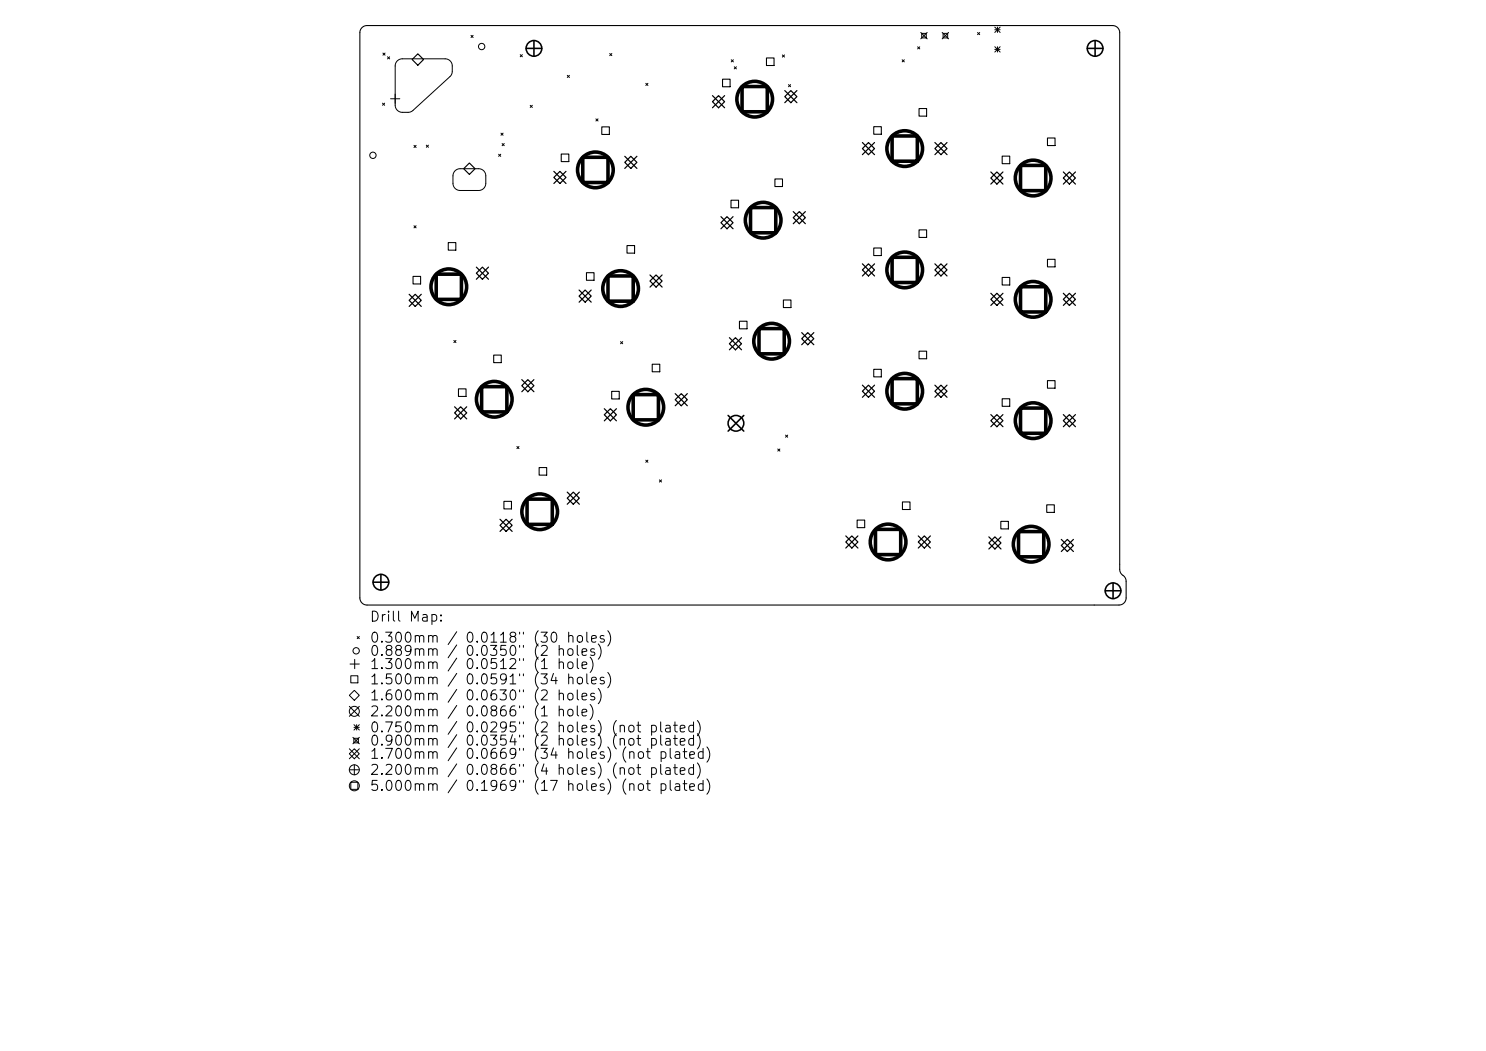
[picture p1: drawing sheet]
<svg xmlns="http://www.w3.org/2000/svg" width="297mm" height="210mm" viewBox="0 0 297 210" stroke-linecap="round" stroke-linejoin="round" font-family="sans-serif">
<defs><g id="words">
<g font-size="2">
<text x="73.8" y="124.7">Drill Map:</text>
<text x="73.8" y="128.9">0.300mm / 0.0118&quot; (30 holes)</text>
<text x="73.8" y="131.6">0.889mm</text>
<text x="92.8" y="131.6">0.0350&quot; (2</text>
<text x="73.8" y="134.2">1.300mm</text>
<text x="73.8" y="137.3">1.500mm / 0.0591&quot; (34 holes)</text>
<text x="92.8" y="134.2">0.0512&quot; (1 hole)</text>
<text x="73.8" y="140.5">1.600mm / 0.0630&quot; (2</text>
<text x="73.8" y="143.7">2.200mm / 0.0866&quot; (1 hole)</text>
<text x="73.8" y="146.9">0.750mm / 0.0295&quot; (2 holes) (not plated)</text>
<text x="73.8" y="149.5">0.900mm / 0.0354&quot; (2 holes) (not plated)</text>
<text x="73.8" y="152.1">1.700mm / 0.0669&quot; (34 holes) (not plated)</text>
<text x="73.8" y="155.3">2.200mm / 0.0866&quot; (4 holes) (not plated)</text>
<text x="73.8" y="158.5">5.000mm / 0.1969&quot; (17 holes) (not plated)</text>
</g>
</g></defs>
<g fill="none" stroke="#000" stroke-width=".21">
<path d="M72.3 5.5l.4-.3 .7-.1h149a1.43 1.43 0 0 1 1.4 1.4v107.3a2.52 2.52 0 0 0 1.1 1.6l.2 .6v3.5a1.43 1.43 0 0 1-1.4 1.4h-150.3a1.43 1.43 0 0 1-1.5-1.4v-113l.1-.5zM144.4 15.8h1.5v1.5h-1.5zM153.2 11.6h1.5v1.5h-1.5zM112.2 30.8h1.5v1.5h-1.5zM120.3 25.4h1.5v1.5h-1.5zM154.9 35.8h1.5v1.5h-1.5zM174.6 25.3h1.5v1.5h-1.5zM183.7 21.7h1.5v1.5h-1.5zM200.3 31.2h1.5v1.5h-1.5zM209.4 27.6h1.5v1.5h-1.5zM82.6 55.2h1.5v1.5h-1.5zM89.6 48.5h1.5v1.5h-1.5z"/>
<path d="M117.2 54.5h1.5v1.5h-1.5zM125.3 49.1h1.5v1.5h-1.5zM146.1 40h1.5v1.5h-1.5zM156.6 59.9h1.5v1.6h-1.5zM174.6 49.6h1.5v1.5h-1.5zM183.7 45.9h1.5v1.5h-1.5zM200.3 55.4h1.5v1.5h-1.5zM209.4 51.8h1.5v1.5h-1.5zM91.6 77.7h1.5v1.5h-1.5zM98.7 71h1.5v1.5h-1.5zM122.3 78.2h1.5v1.5h-1.5zM130.4 72.8h1.5v1.5h-1.5z"/>
<path d="M147.8 64.2h1.5v1.5h-1.5zM174.6 73.8h1.5v1.5h-1.5zM183.7 70.2h1.5v1.5h-1.5zM200.3 79.7h1.5v1.5h-1.5zM209.4 76.1h1.5v1.5h-1.5zM107.8 93.4h1.5v1.5h-1.5zM100.7 100.2h1.5v1.5h-1.5zM171.3 103.9h1.5v1.5h-1.5zM180.4 100.3h1.5v1.5h-1.5zM200 104.2h1.5v1.5h-1.5zM209.2 100.9h1.5v1.5h-1.5z"/>
</g>
<g fill="none" stroke="#000" stroke-width=".2">
<path d="M76.5 10.6l.5 .4M77 10.6l-.5 .4M77.5 11.3l.4 .5M77.9 11.3l-.4 .5M78.1 19.7h1.8M79.4 12.2l.9-.4h8.7a1.43 1.43 0 0 1 1.4 1.4v1.4l-.5 .7-7.5 6.9-.7 .2h-1.3a1.43 1.43 0 0 1-1.4-1.4v-7.9zM94.1 7.1l.5 .4M94.6 7.1l-.5 .4M104 10.9l.4 .4M104.4 10.9l-.4 .4M113.4 15.1l.4 .4M113.8 15.1l-.4 .4"/>
<path d="M121.9 10.7l.4 .4M122.3 10.7l-.4 .4M129.1 16.7l.4 .4M129.5 16.7l-.4 .4M146.2 11.9l.4 .5M146.6 11.9l-.4 .5M146.8 13.3l.4 .5M147.2 13.3l-.4 .5M156.4 11l.4 .4M156.8 11l-.4 .4M157.6 16.9l.4 .4M158 16.9l-.4 .4"/>
<path d="M180.3 11.9l.4 .5M180.7 11.9l-.4 .5M183.4 9.3l.4 .5M183.8 9.3l-.4 .5M184 6.5l1.3 1.3M184.2 6.7h.9v.9h-.9zM185.3 6.5l-1.3 1.3M188.3 6.5l1.3 1.3M188.5 6.7h.9v.9h-.9zM189.6 6.5l-1.3 1.3M195.4 6.5l.4 .4M195.8 6.5l-.4 .4"/>
<path d="M198.8 5.4l1.1 1.1M198.8 5.9h1.1M198.8 9.3l1.1 1.1M198.8 9.9h1.1M199.4 5.4v1.1M199.4 9.3v1.1M199.9 5.4l-1.1 1.1M199.9 9.3l-1.1 1.1M76.5 20.6l.4 .4M76.9 20.6l-.4 .4M82.7 29l.5 .5M83.2 29l-.5 .5"/>
<path d="M85.2 29l.4 .4M85.6 29l-.4 .4M91 34.1l.8-.4h3.9a1.43 1.43 0 0 1 1.4 1.4v1.5a1.43 1.43 0 0 1-1.4 1.5h-3.7a1.43 1.43 0 0 1-1.5-1.5l.1-1.7zM99.7 30.8l.4 .4M100.1 30.8l-.4 .4M100.1 26.6l.5 .4M100.4 28.7l.4 .4M100.6 26.6l-.5 .4M100.8 28.7l-.4 .4M106 21l.4 .5M106.4 21l-.4 .5M119.1 23.8l.4 .4"/>
<path d="M119.5 23.8l-.4 .4M82.7 45.1l.5 .4M83.2 45.1l-.5 .4M90.7 68l.4 .5M91.1 68l-.4 .5M124 68.3l.5 .4M124.5 68.3l-.5 .4M103.3 89.2l.4 .4M103.7 89.2l-.4 .4M129.1 91.9l.4 .5M129.5 91.9l-.4 .5M131.8 95.9l.4 .4"/>
<path d="M132.2 95.9l-.4 .4M155.4 89.7l.5 .4M155.9 89.7l-.5 .4M157 86.9l.4 .5M157.4 86.9l-.4 .5M70 132.7h1.8M70.1 135h1.4v1.4h-1.4zM70.8 137.9l1 1-1 1-1-1zM70.9 131.8v1.8M71.4 127.2l.4 .4M71.8 127.2l-.4 .4M69.8 150.6l1-1 1 1-1 1z"/>
<path d="M69.8 141.1l2 2M69.8 149.6l2 2M69.8 153.8h2M70.1 156.3h1.4v1.4h-1.4zM70.5 147.3l1.3 1.3M70.7 147.5h.9v.9h-.9zM70.7 144.8l1.1 1.1M70.7 145.3h1.1M70.8 152.8v2M71.3 144.8v1.1M71.8 141.1l-2 2M71.8 144.8l-1.1 1.1"/>
<path d="M71.8 147.3l-1.3 1.3M71.8 149.6l-2 2"/>
<circle cx="96.3" cy="9.3" r=".63"/>
<circle cx="74.5" cy="31" r=".63"/>
<circle cx="71.2" cy="130" r=".63"/>
<circle cx="70.8" cy="153.8" r="1"/>
<circle cx="70.8" cy="142.1" r="1"/>
<circle cx="70.8" cy="157" r="1"/>
</g>
<path d="M83.5 10.8l1.2 1.1-1.2 1.1-1.1-1.1zM92.7 33.7l1.1-1.1 1.2 1.1-1.2 1.2z" fill="none" stroke="#000" stroke-width=".23"/>
<g fill="none" stroke="#000" stroke-width=".31">
<path d="M105.2 9.7h3.1M106.7 8.1v3.1M217.3 9.7h3.1M218.9 8.1v3.1M145.5 83l3.2 3.1M148.7 83l-3.2 3.1M74.6 116.3h3.1M76.1 114.8v3.1M220.9 118h3.1M222.5 116.5v3.1"/>
<circle cx="106.7" cy="9.7" r="1.57"/>
<circle cx="218.9" cy="9.7" r="1.57"/>
<circle cx="147.1" cy="84.6" r="1.57"/>
<circle cx="76.1" cy="116.3" r="1.57"/>
<circle cx="222.5" cy="118" r="1.57"/>
</g>
<g fill="none" stroke="#000" stroke-width=".24">
<path d="M142.4 19.1l2.4 2.4M143.6 19.1l1.2 1.2-1.2 1.2-1.2-1.2zM144.8 19.1l-2.4 2.4M156.9 19.3l1.2-1.2 1.2 1.2-1.2 1.2zM156.9 18.1l2.4 2.4M159.3 18.1l-2.4 2.4M110.7 34.2l2.4 2.5M111.9 34.2l1.2 1.3-1.2 1.2-1.2-1.2zM113.1 34.2l-2.4 2.5M124.9 32.4l1.2-1.2 1.2 1.2-1.2 1.3zM124.9 31.2l2.4 2.5M127.3 31.2l-2.4 2.5"/>
<path d="M172.4 28.5l2.4 2.4M173.6 28.5l1.2 1.2-1.2 1.2-1.2-1.2zM174.8 28.5l-2.4 2.4M186.9 29.7l1.2-1.2 1.2 1.2-1.2 1.2zM186.9 28.5l2.4 2.4M189.3 28.5l-2.4 2.4M198 34.4l2.5 2.4M199.2 34.4l1.3 1.2-1.3 1.2-1.2-1.2zM200.5 34.4l-2.5 2.4M212.5 34.4l2.4 2.4M213.7 34.4l1.2 1.2-1.2 1.2-1.2-1.2zM214.9 34.4l-2.4 2.4"/>
<path d="M81.8 58.8l2.4 2.4M83 58.8l1.2 1.2-1.2 1.2-1.2-1.2zM84.2 58.8l-2.4 2.4M95.2 54.6l1.2-1.2 1.2 1.2-1.2 1.2zM95.2 53.4l2.4 2.4M97.6 53.4l-2.4 2.4M115.7 59.2l1.3-1.2 1.2 1.2-1.2 1.2zM115.7 58l2.5 2.4M118.2 58l-2.5 2.4M129.9 56.2l1.2-1.3 1.2 1.3-1.2 1.2zM129.9 54.9l2.4 2.5M132.3 54.9l-2.4 2.5"/>
<path d="M144.1 44.5l1.2-1.2 1.2 1.2-1.2 1.2zM144.1 43.3l2.4 2.4M146.5 43.3l-2.4 2.4M158.5 42.3l2.5 2.4M159.8 42.3l1.2 1.2-1.2 1.2-1.3-1.2zM161 42.3l-2.5 2.4M172.4 52.7l2.4 2.4M173.6 52.7l1.2 1.2-1.2 1.2-1.2-1.2zM174.8 52.7l-2.4 2.4M186.9 53.9l1.2-1.2 1.2 1.2-1.2 1.2zM186.9 52.7l2.4 2.4M189.3 52.7l-2.4 2.4"/>
<path d="M198 59.8l1.2-1.2 1.3 1.2-1.3 1.2zM198 58.6l2.5 2.4M200.5 58.6l-2.5 2.4M212.5 58.6l2.4 2.4M213.7 58.6l1.2 1.2-1.2 1.2-1.2-1.2zM214.9 58.6l-2.4 2.4M104.3 77.1l1.2-1.2 1.2 1.2-1.2 1.2zM104.3 75.9l2.4 2.4M106.7 75.9l-2.4 2.4M135 79.9l1.2-1.2 1.2 1.2-1.2 1.2zM135 78.7l2.4 2.4M137.4 78.7l-2.4 2.4"/>
<path d="M145.8 67.5l2.4 2.4M147 67.5l1.2 1.2-1.2 1.2-1.2-1.2zM148.2 67.5l-2.4 2.4M160.2 67.7l1.2-1.2 1.3 1.2-1.3 1.2zM160.2 66.5l2.5 2.4M162.7 66.5l-2.5 2.4M172.4 77l2.4 2.4M173.6 77l1.2 1.2-1.2 1.2-1.2-1.2zM174.8 77l-2.4 2.4M186.9 78.2l1.2-1.2 1.2 1.2-1.2 1.2zM186.9 77l2.4 2.4M189.3 77l-2.4 2.4"/>
<path d="M90.9 82.5l1.2-1.2 1.2 1.2-1.2 1.2zM90.9 81.3l2.4 2.4M93.3 81.3l-2.4 2.4M113.4 99.5l1.2-1.2 1.2 1.2-1.2 1.3zM113.4 98.3l2.4 2.5M115.8 98.3l-2.4 2.5M120.8 81.7l2.4 2.4M122 81.7l1.2 1.2-1.2 1.2-1.2-1.2zM123.2 81.7l-2.4 2.4M198 82.8l2.5 2.5M199.2 82.8l1.3 1.3-1.3 1.2-1.2-1.2zM200.5 82.8l-2.5 2.5"/>
<path d="M212.5 82.8l2.4 2.5M213.7 82.8l1.2 1.3-1.2 1.2-1.2-1.2zM214.9 82.8l-2.4 2.5M99.9 105l1.2-1.2 1.3 1.2-1.3 1.2zM99.9 103.8l2.5 2.4M102.4 103.8l-2.5 2.4M169 107.1l2.5 2.4M170.3 107.1l1.2 1.2-1.2 1.2-1.3-1.2zM171.5 107.1l-2.5 2.4M183.5 108.3l1.2-1.2 1.3 1.2-1.3 1.2zM183.5 107.1l2.5 2.4M186 107.1l-2.5 2.4"/>
<path d="M197.6 108.5l1.3-1.2 1.2 1.2-1.2 1.2zM197.6 107.3l2.5 2.4M200.1 107.3l-2.5 2.4M212.1 109l1.2-1.2 1.2 1.2-1.2 1.2zM212.1 107.8l2.4 2.4M214.5 107.8l-2.4 2.4"/>
</g>
<g fill="none" stroke="#000" stroke-width=".71">
<path d="M148.3 17.3h5.1v5h-5.1zM116.5 31.4h5v5.1h-5zM178.3 27.2h5v5h-5zM204 33.1h5v5h-5zM87.2 54.8h5v5h-5zM121.5 55.1h5.1v5.1h-5.1zM150 41.5h5.1v5h-5.1zM178.3 51.4h5v5.1h-5zM204 57.3h5v5h-5zM96.3 77.3h5v5h-5zM126.6 78.9h5v5h-5zM151.7 65.7h5v5h-5z"/>
<path d="M178.3 75.7h5v5h-5zM105.3 99.7h5.1v5.1h-5.1zM204 81.5h5v5.1h-5zM175 105.8h5v5h-5zM203.6 106.2h5v5.1h-5z"/>
<circle cx="150.8" cy="19.8" r="3.6"/>
<circle cx="119" cy="33.9" r="3.6"/>
<circle cx="180.8" cy="29.7" r="3.6"/>
<circle cx="206.5" cy="35.6" r="3.6"/>
<circle cx="89.7" cy="57.3" r="3.6"/>
<circle cx="124" cy="57.7" r="3.6"/>
<circle cx="152.5" cy="44" r="3.6"/>
<circle cx="180.8" cy="53.9" r="3.6"/>
<circle cx="206.5" cy="59.8" r="3.6"/>
<circle cx="98.8" cy="79.8" r="3.6"/>
<circle cx="154.2" cy="68.2" r="3.6"/>
<circle cx="180.8" cy="78.2" r="3.6"/>
<circle cx="129.1" cy="81.4" r="3.6"/>
<circle cx="206.5" cy="84.1" r="3.6"/>
<circle cx="107.9" cy="102.3" r="3.6"/>
<circle cx="177.5" cy="108.3" r="3.6"/>
<circle cx="206.1" cy="108.7" r="3.6"/>
</g>
<use href="#words"/>
</svg>
